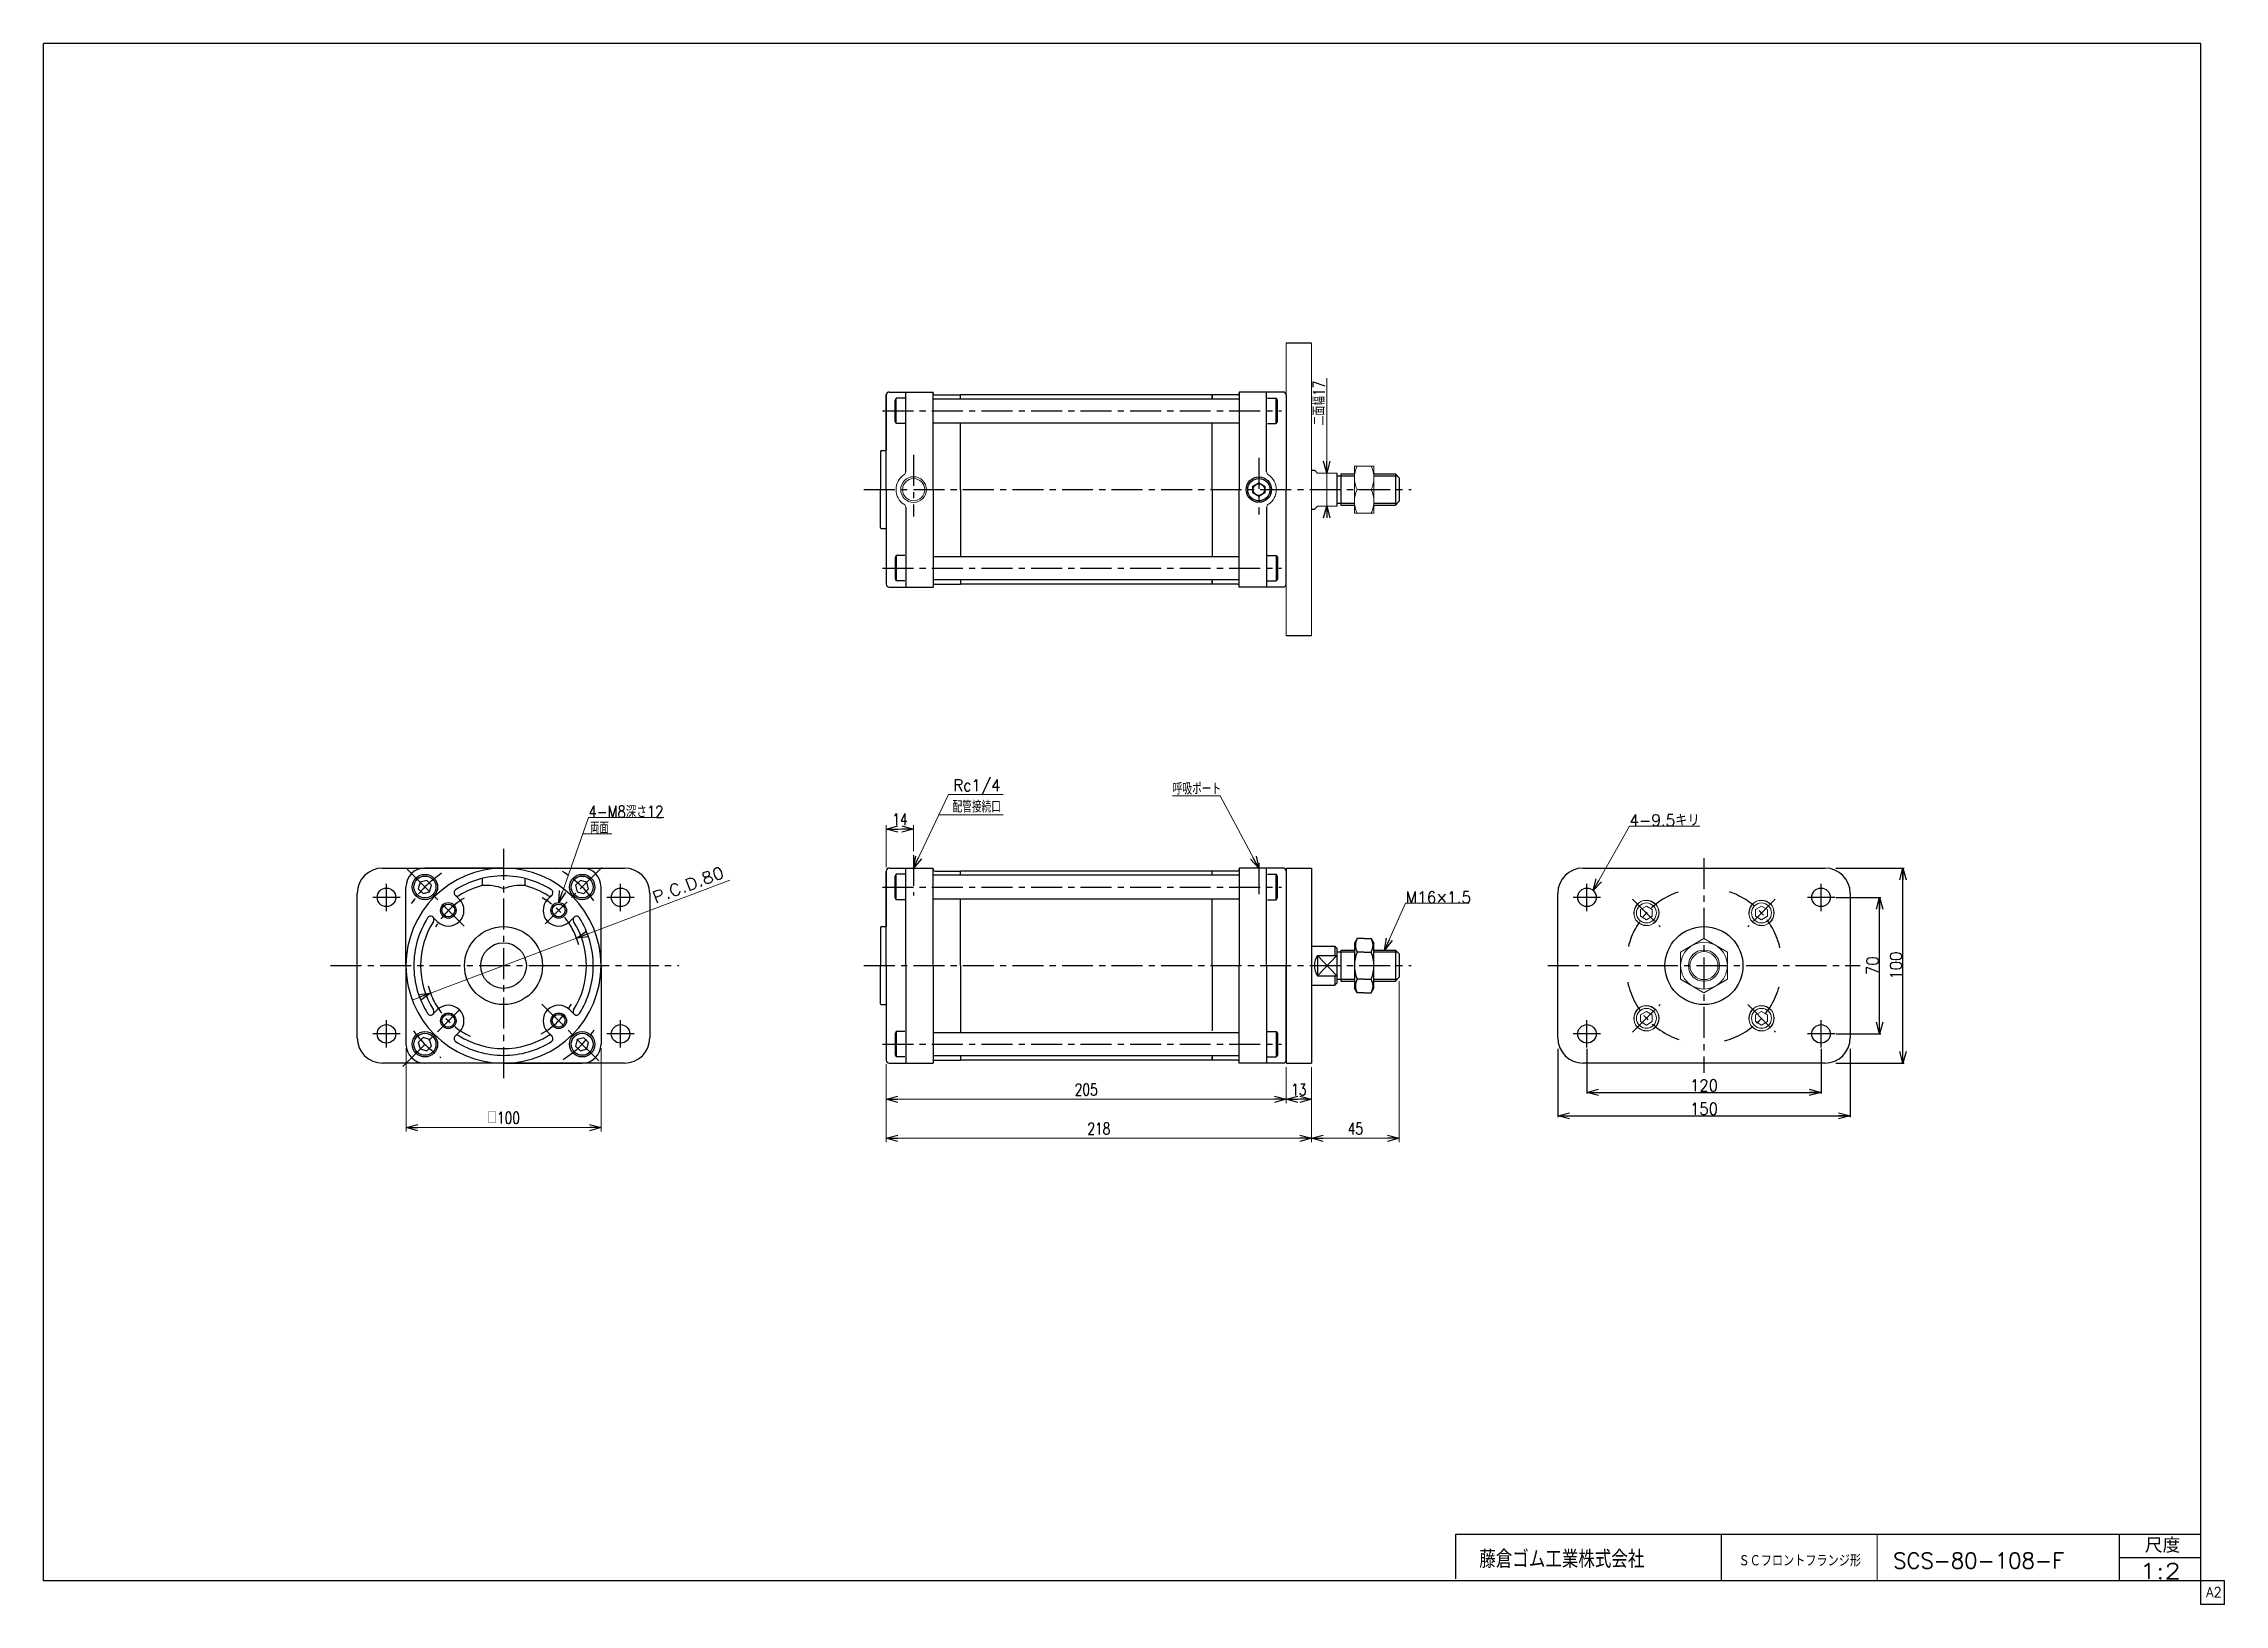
# Model space of a CAD drawing. Header units: millimetres. Extents: x -544 to 574, y -400 to 400.
import ezdxf
from ezdxf.enums import TextEntityAlignment as Align

# ---------------------------------------------------------------- set-up
doc = ezdxf.new("R2010")
doc.units = ezdxf.units.MM
doc.header["$LTSCALE"] = 0.5
doc.linetypes.add('CENTER', pattern=[50.8, 31.75, -6.35, 6.35, -6.35])
doc.linetypes.add('DASHED', pattern=[19.05, 12.7, -6.35])
for name, color, linetype in [('Layer0016', 7, 'Continuous'), ('Layer0192', 7, 'Continuous'), ('ZUWAKU', 7, 'Continuous')]:
    doc.layers.add(name, color=color, linetype=linetype)
doc.styles.add('FdaStyle0', font='txt.shx', dxfattribs={"width": 0.761905, "bigfont": 'bigfont'})
doc.dimstyles.new('DaDimRotatedStyle', dxfattribs={"dimtxt": 6, "dimasz": 6.000004, "dimexe": 2, "dimexo": 2, "dimgap": 2, "dimtad": 3, "dimdsep": 46, "dimtxsty": 'FdaStyle0', "dimblk1": 'OPEN30', "dimblk2": 'OPEN30', "dimsah": 1, "dimcen": 0.09, "dimclrd": 4, "dimclre": 4, "dimclrt": 4, "dimadec": 0, "dimazin": 2, "dimtfac": 1, "dimtdec": 4, "dimtmove": 0, "dimatfit": 0, "dimfxl": 1, "dimarcsym": 0})

msp = doc.modelspace()

# ---------------------------------------------------------------- texts
at = {"color": 4, "style": 'FdaStyle0'}
for s, width, p, p2 in [('配管接続口', 0.673913, (-78.046, 5.876), (-53.246, 5.876)), ('呼吸ポート', 0.673913, (34.864, 15.07), (59.664, 15.07)), ('120', 0.8, (300.008, -136.994), (314.408, -136.994)), ('150', 0.8, (300.008, -148.994), (314.408, -148.994))]:
    msp.add_text(s, height=6, dxfattribs=dict(at, width=width)).set_placement(p, p2, align=Align.FIT)
at = {"color": 4, "style": 'FdaStyle0', "width": 0.8}
for s, p, p2 in [('100', (408.608, -79.794), (408.608, -65.394)), ('70', (396.608, -77.394), (396.608, -67.794))]:
    msp.add_text(s, height=6, rotation=90, dxfattribs=at).set_placement(p, p2, align=Align.FIT)
at = {"layer": 'Layer0016', "color": 4, "style": 'FdaStyle0'}
for s, width, p, p2 in [('Rc1/4', 0.8, (-77.549, 16.862), (-53.549, 16.862)), ('4-M8深さ12', 0.761905, (-264.626, 3.301), (-226.226, 3.301)), ('両面', 0.666667, (-263.872, -4.97), (-254.272, -4.97))]:
    msp.add_text(s, height=6, dxfattribs=dict(at, width=width)).set_placement(p, p2, align=Align.FIT)
at = {"layer": 'Layer0016', "color": 4, "style": 'FdaStyle0', "width": 0.8}
msp.add_text('P.C.D.80', height=6, rotation=20.673938, dxfattribs=at).set_placement((-230.442, -40.774), (-194.515, -27.217), align=Align.FIT)
at = {"layer": 'ZUWAKU', "color": 4, "style": 'FdaStyle0'}
for s, height, width, p, p2 in [('尺度', 7.6, 0.749175, (533.23, -373.56), (551.39, -373.56)), ('藤倉ゴム工業株式会社', 9, 0.652778, (192.025, -381.315), (276.625, -381.315)), ('ＳＣフロントフランジ形', 6, 0.704036, (324.92, -380.575), (387.72, -380.575)), ('SCS-80-108-F', 8, 0.820561, (404.12, -381.575), (491.92, -381.575)), ('1:2', 8, 0.815385, (530.535, -386.985), (551.735, -386.985))]:
    msp.add_text(s, height=height, dxfattribs=dict(at, width=width)).set_placement(p, p2, align=Align.FIT)
at = {"layer": 'ZUWAKU', "color": 7, "style": 'FdaStyle0', "width": 0.8}
msp.add_text('A2', height=5, dxfattribs=at).set_placement((564.615, -396.25), (572.615, -396.25), align=Align.FIT)

# ---------------------------------------------------------------- blocks, each defined once
blk = doc.blocks.new('_OPEN30')
at = {"color": 0, "linetype": 'ByBlock', "lineweight": -2}
for p, q in [((-1, 0.267949), (0, 0)), ((0, 0), (-1, -0.267949)), ((0, 0), (-1, 0))]:
    blk.add_line(p, q, dxfattribs=at)
blk = doc.blocks.new('DC_GROUP_Φ80_1')
at = {"layer": 'Layer0016', "color": 4, "linetype": 'Continuous', "lineweight": 25}
for p, q in [((-268.8, -28.9), (-271.3, -31.4)), ((-271.3, -31.4), (-270.4, -34.7)), ((-265.5, -29.8), (-268.8, -28.9)), ((-267, -35.6), (-264.6, -33.2)), ((-264.6, -33.2), (-265.5, -29.8)), ((-270.4, -34.7), (-267, -35.6))]:
    blk.add_line(p, q, dxfattribs=at)
for radius in [6.5, 5.63]:
    blk.add_circle((-267.9, -32.3), radius, dxfattribs=at)
blk = doc.blocks.new('DC_GROUP_Φ80_2')
at = {"layer": 'Layer0016', "color": 4, "linetype": 'Continuous', "lineweight": 25}
for p, q in [((-349.4, -109.5), (-351.9, -112)), ((-346.1, -110.4), (-349.4, -109.5)), ((-345.2, -113.8), (-346.1, -110.4)), ((-351.9, -112), (-351, -115.3)), ((-351, -115.3), (-347.6, -116.2)), ((-347.6, -116.2), (-345.2, -113.8))]:
    blk.add_line(p, q, dxfattribs=at)
for radius in [6.5, 5.63]:
    blk.add_circle((-348.5, -112.9), radius, dxfattribs=at)
blk = doc.blocks.new('DC_GROUP_Φ80_3')
at = {"layer": 'Layer0016', "color": 4, "linetype": 'Continuous', "lineweight": 25}
for p, q in [((-270.4, -110.4), (-271.3, -113.8)), ((-267, -109.6), (-270.4, -110.4)), ((-264.6, -112), (-267, -109.6)), ((-271.3, -113.8), (-268.8, -116.2)), ((-268.8, -116.2), (-265.5, -115.3)), ((-265.5, -115.3), (-264.6, -112))]:
    blk.add_line(p, q, dxfattribs=at)
for radius in [6.5, 5.63]:
    blk.add_circle((-267.9, -112.9), radius, dxfattribs=at)
blk = doc.blocks.new('DC_GROUP_Φ80_4')
at = {"layer": 'Layer0016', "color": 4, "linetype": 'Continuous', "lineweight": 25}
for p, q in [((-351, -29.8), (-351.9, -33.2)), ((-351.9, -33.2), (-349.4, -35.6)), ((-347.6, -29), (-351, -29.8)), ((-345.2, -31.4), (-347.6, -29)), ((-346.1, -34.7), (-345.2, -31.4)), ((-349.4, -35.6), (-346.1, -34.7))]:
    blk.add_line(p, q, dxfattribs=at)
for radius in [6.5, 5.63]:
    blk.add_circle((-348.5, -32.3), radius, dxfattribs=at)
blk = doc.blocks.new('*D5')
at = {"layer": 'Layer0016', "color": 4, "linetype": 'Continuous', "lineweight": 13}
for p, q in [((-358.2, -114.9), (-358.2, -157.6)), ((-258.2, -114.9), (-258.2, -157.6)), ((-358.2, -155.6), (-258.2, -155.6))]:
    blk.add_line(p, q, dxfattribs=at)
at = {"layer": 'Layer0016', "color": 4, "xscale": 6.000005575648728, "yscale": 5.999978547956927}
for p, rotation in [((-358.2, -155.6), 180), ((-258.2, -155.6), 360)]:
    blk.add_blockref('_OPEN30', p, dxfattribs=dict(at, rotation=rotation))
at = {"layer": 'Layer0016', "color": 4, "insert": (-308.2, -153.6), "char_height": 6, "width": 31.5, "attachment_point": 8, "style": 'FdaStyle0'}
blk.add_mtext('\\T1.00;□100', dxfattribs=at)
blk = doc.blocks.new('DC_GROUP_Φ80_5')
at = {"layer": 'Layer0016', "color": 4, "linetype": 'Continuous', "lineweight": 25}
for p, q in [((129.4, -58.7), (128, -61.1)), ((128, -61.1), (128, -84.1)), ((133, -58.7), (129.4, -58.7)), ((133, -65.7), (129.4, -65.7)), ((129.4, -86.5), (128, -84.1)), ((133, -79.5), (129.4, -79.5)), ((133, -86.5), (129.4, -86.5))]:
    blk.add_line(p, q, dxfattribs=at)
for centre, radius, start, end in [((146.3, -72.6), 18.3, 157.7807, 202.2193), ((135.4, -62.2), 6.93, 150, 210), ((135.4, -83), 6.93, 150, 210)]:
    blk.add_arc(centre, radius, start, end, dxfattribs=at)
blk = doc.blocks.new('DC_GROUP_Φ80_6')
at = {"layer": 'Layer0016', "color": 4, "linetype": 'Continuous', "lineweight": 25}
for p, q in [((133, -58.7), (136.6, -58.7)), ((133, -65.7), (136.6, -65.7)), ((136.6, -58.7), (138, -61.1)), ((138, -84.1), (138, -61.1)), ((133, -79.5), (136.6, -79.5)), ((133, -86.5), (136.6, -86.5)), ((136.6, -86.5), (138, -84.1))]:
    blk.add_line(p, q, dxfattribs=at)
for centre, radius, start, end in [((130.6, -62.2), 6.93, 330, 30), ((119.7, -72.6), 18.3, 337.7807, 22.2193), ((130.6, -83), 6.93, 330, 30)]:
    blk.add_arc(centre, radius, start, end, dxfattribs=at)
blk = doc.blocks.new('DC_GROUP_Φ80_7')
at = {"layer": 'Layer0016', "color": 4, "linetype": 'Continuous', "lineweight": 13}
for p, q in [((143.5, -64.6), (154.2, -40.6)), ((154.2, -40.6), (186.9, -40.6))]:
    blk.add_line(p, q, dxfattribs=at)
at = {"layer": 'Layer0016', "color": 4, "xscale": 6.000005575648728, "yscale": 5.999978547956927, "rotation": 245.9509601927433}
blk.add_blockref('_OPEN30', (143.5, -64.6), dxfattribs=at)
at = {"layer": 'Layer0016', "color": 4, "style": 'FdaStyle0', "width": 0.777778}
blk.add_text('M16×1.5', height=6, dxfattribs=at).set_placement((154.2, -40.6), (187.8, -40.6), align=Align.FIT)
blk = doc.blocks.new('DC_GROUP_Φ80_9')
at = {"layer": 'Layer0016', "color": 4, "linetype": 'Continuous', "lineweight": 13}
for p, q in [((307.2, -58.7), (295.2, -65.7)), ((295.2, -65.7), (295.2, -79.5)), ((319.2, -65.7), (307.2, -58.7)), ((319.2, -79.5), (319.2, -65.7)), ((295.2, -79.5), (307.2, -86.5)), ((307.2, -86.5), (319.2, -79.5))]:
    blk.add_line(p, q, dxfattribs=at)
for radius in [12, 8, 7.19]:
    blk.add_circle((307.2, -72.6), radius, dxfattribs=at)
blk = doc.blocks.new('DC_GROUP_Φ80_8')
at = {"color": 4, "linetype": 'Continuous', "lineweight": 13}
for p, q in [((138, 183.4), (128, 183.4)), ((128, 183.4), (128, 159.4)), ((138, 159.4), (138, 183.4)), ((129.3, 171.4), (136.6, 171.4)), ((128, 159.4), (138, 159.4))]:
    blk.add_line(p, q, dxfattribs=at)
for centre, start, end in [((141.9, 177.4), 154.4102, 205.5898), ((124.1, 177.4), 334.4102, 25.5898), ((141.9, 165.4), 154.4102, 205.5898), ((124.1, 165.4), 334.4102, 25.5898)]:
    blk.add_arc(centre, 13.9, start, end, dxfattribs=at)
blk = doc.blocks.new('DA_IMAGEDIMGROUP_1')
at = {"color": 4, "linetype": 'Continuous', "lineweight": 13}
for p, q in [((113.8, 228.5), (113.8, 179.9)), ((113.8, 162.9), (113.8, 179.9)), ((113.8, 157.9), (113.8, 162.9))]:
    blk.add_line(p, q, dxfattribs=at)
at = {"color": 4, "xscale": 6.000005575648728, "yscale": 5.999978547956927}
for p, rotation in [((113.8, 179.9), 270), ((113.8, 162.9), 90)]:
    blk.add_blockref('_OPEN30', p, dxfattribs=dict(at, rotation=rotation))
at = {"color": 4, "insert": (112.8, 204.3), "char_height": 6, "width": 37.5, "attachment_point": 7, "rotation": 90, "style": 'FdaStyle0'}
blk.add_mtext('\\T1.00;二面幅17', dxfattribs=at)
blk = doc.blocks.new('*D12')
at = {"layer": 'Layer0192', "color": 4, "linetype": 'Continuous', "lineweight": 13}
for p, q in [((-112, -22.1), (-112, -0.6)), ((-112, -2.6), (-98, -2.6)), ((-98, -13.9), (-98, -0.6))]:
    blk.add_line(p, q, dxfattribs=at)
at = {"layer": 'Layer0192', "color": 4, "xscale": 6.000005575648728, "yscale": 5.999978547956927}
for p, rotation in [((-112, -2.6), 180), ((-98, -2.6), 360)]:
    blk.add_blockref('_OPEN30', p, dxfattribs=dict(at, rotation=rotation))
at = {"layer": 'Layer0192', "color": 4, "insert": (-105, -0.6), "char_height": 6, "width": 22.5, "attachment_point": 8, "style": 'FdaStyle0'}
blk.add_mtext('\\T1.00;14', dxfattribs=at)
blk = doc.blocks.new('*D13')
at = {"layer": 'Layer0192', "color": 4, "linetype": 'Continuous', "lineweight": 13}
for p, q in [((-112, -123.1), (-112, -143.1)), ((93, -124.6), (93, -143.1)), ((-112, -141.1), (93, -141.1))]:
    blk.add_line(p, q, dxfattribs=at)
at = {"layer": 'Layer0192', "color": 4, "xscale": 6.000005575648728, "yscale": 5.999978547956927}
for p, rotation in [((-112, -141.1), 180), ((93, -141.1), 360)]:
    blk.add_blockref('_OPEN30', p, dxfattribs=dict(at, rotation=rotation))
at = {"layer": 'Layer0192', "color": 4, "insert": (-9.5, -139.1), "char_height": 6, "width": 30, "attachment_point": 8, "style": 'FdaStyle0'}
blk.add_mtext('\\T1.00;205', dxfattribs=at)
blk = doc.blocks.new('*D14')
at = {"layer": 'Layer0192', "color": 4, "linetype": 'Continuous', "lineweight": 13}
for p, q in [((93, -124.6), (93, -143.1)), ((106, -124.6), (106, -143.1)), ((93, -141.1), (106, -141.1))]:
    blk.add_line(p, q, dxfattribs=at)
at = {"layer": 'Layer0192', "color": 4, "xscale": 6.000005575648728, "yscale": 5.999978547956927}
for p, rotation in [((93, -141.1), 180), ((106, -141.1), 360)]:
    blk.add_blockref('_OPEN30', p, dxfattribs=dict(at, rotation=rotation))
at = {"layer": 'Layer0192', "color": 4, "insert": (99.5, -139.1), "char_height": 6, "width": 22.5, "attachment_point": 8, "style": 'FdaStyle0'}
blk.add_mtext('\\T1.00;13', dxfattribs=at)
blk = doc.blocks.new('*D15')
at = {"layer": 'Layer0192', "color": 4, "linetype": 'Continuous', "lineweight": 13}
for p, q in [((-112, -123.1), (-112, -163.1)), ((106, -124.6), (106, -163.1)), ((-112, -161.1), (106, -161.1))]:
    blk.add_line(p, q, dxfattribs=at)
at = {"layer": 'Layer0192', "color": 4, "xscale": 6.000005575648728, "yscale": 5.999978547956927}
for p, rotation in [((-112, -161.1), 180), ((106, -161.1), 360)]:
    blk.add_blockref('_OPEN30', p, dxfattribs=dict(at, rotation=rotation))
at = {"layer": 'Layer0192', "color": 4, "insert": (-3, -159.1), "char_height": 6, "width": 30, "attachment_point": 8, "style": 'FdaStyle0'}
blk.add_mtext('\\T1.00;218', dxfattribs=at)
blk = doc.blocks.new('*D16')
at = {"layer": 'Layer0192', "color": 4, "linetype": 'Continuous', "lineweight": 13}
for p, q in [((151, -80.6), (151, -163.1)), ((106, -124.6), (106, -163.1)), ((106, -161.1), (151, -161.1))]:
    blk.add_line(p, q, dxfattribs=at)
at = {"layer": 'Layer0192', "color": 4, "xscale": 6.000005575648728, "yscale": 5.999978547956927}
for p, rotation in [((106, -161.1), 180), ((151, -161.1), 360)]:
    blk.add_blockref('_OPEN30', p, dxfattribs=dict(at, rotation=rotation))
at = {"layer": 'Layer0192', "color": 4, "insert": (128.5, -159.1), "char_height": 6, "width": 22.5, "attachment_point": 8, "style": 'FdaStyle0'}
blk.add_mtext('\\T1.00;45', dxfattribs=at)
blk = doc.blocks.new('DC_GROUP_Φ80_10')
at = {"layer": 'Layer0192', "color": 4, "linetype": 'Continuous', "lineweight": 13}
for p, q in [((250.4, -34.1), (269, -1.1)), ((269, -1.1), (305, -1.1))]:
    blk.add_line(p, q, dxfattribs=at)
at = {"layer": 'Layer0192', "color": 4, "xscale": 6.000005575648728, "yscale": 5.999978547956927, "rotation": 240.508855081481}
blk.add_blockref('_OPEN30', (250.4, -34.1), dxfattribs=at)
at = {"layer": 'Layer0192', "color": 4, "style": 'FdaStyle0', "width": 0.775862}
blk.add_text('4-9.5キリ', height=6, dxfattribs=at).set_placement((269, -1.1), (305, -1.1), align=Align.FIT)
blk = doc.blocks.new('DC_GROUP_Φ80_11')
at = {"layer": 'Layer0192', "color": 4, "linetype": 'Continuous', "lineweight": 13}
for p, q in [((277.7, -42.1), (274.7, -43.9)), ((274.7, -43.9), (274.7, -47.3)), ((280.7, -43.9), (277.7, -42.1)), ((280.7, -47.3), (280.7, -43.9)), ((274.7, -47.3), (277.7, -49.1)), ((277.7, -49.1), (280.7, -47.3))]:
    blk.add_line(p, q, dxfattribs=at)
for radius in [6.5, 5.11]:
    blk.add_circle((277.7, -45.6), radius, dxfattribs=at)
at = {"layer": 'Layer0192', "color": 4, "linetype": 'DASHED', "lineweight": 13}
blk.add_circle((277.7, -45.6), 6.35, dxfattribs=at)
blk = doc.blocks.new('DC_GROUP_Φ80_12')
at = {"layer": 'Layer0192', "color": 4, "linetype": 'Continuous', "lineweight": 13}
for p, q in [((336.7, -42.1), (333.7, -43.9)), ((333.7, -43.9), (333.7, -47.3)), ((339.7, -43.9), (336.7, -42.1)), ((339.7, -47.3), (339.7, -43.9)), ((333.7, -47.3), (336.7, -49.1)), ((336.7, -49.1), (339.7, -47.3))]:
    blk.add_line(p, q, dxfattribs=at)
for radius in [6.5, 5.11]:
    blk.add_circle((336.7, -45.6), radius, dxfattribs=at)
at = {"layer": 'Layer0192', "color": 4, "linetype": 'DASHED', "lineweight": 13}
blk.add_circle((336.7, -45.6), 6.35, dxfattribs=at)
blk = doc.blocks.new('DC_GROUP_Φ80_13')
at = {"layer": 'Layer0192', "color": 4, "linetype": 'Continuous', "lineweight": 13}
for p, q in [((336.7, -96.1), (333.7, -97.9)), ((333.7, -97.9), (333.7, -101.3)), ((339.7, -97.9), (336.7, -96.1)), ((339.7, -101.3), (339.7, -97.9)), ((333.7, -101.3), (336.7, -103.1)), ((336.7, -103.1), (339.7, -101.3))]:
    blk.add_line(p, q, dxfattribs=at)
for radius in [6.5, 5.11]:
    blk.add_circle((336.7, -99.6), radius, dxfattribs=at)
at = {"layer": 'Layer0192', "color": 4, "linetype": 'DASHED', "lineweight": 13}
blk.add_circle((336.7, -99.6), 6.35, dxfattribs=at)
blk = doc.blocks.new('DC_GROUP_Φ80_14')
at = {"layer": 'Layer0192', "color": 4, "linetype": 'Continuous', "lineweight": 13}
for p, q in [((277.7, -96.1), (274.7, -97.9)), ((274.7, -97.9), (274.7, -101.3)), ((280.7, -97.9), (277.7, -96.1)), ((280.7, -101.3), (280.7, -97.9)), ((274.7, -101.3), (277.7, -103.1)), ((277.7, -103.1), (280.7, -101.3))]:
    blk.add_line(p, q, dxfattribs=at)
for radius in [6.5, 5.11]:
    blk.add_circle((277.7, -99.6), radius, dxfattribs=at)
at = {"layer": 'Layer0192', "color": 4, "linetype": 'DASHED', "lineweight": 13}
blk.add_circle((277.7, -99.6), 6.35, dxfattribs=at)

# ---------------------------------------------------------------- dimensions: what is measured, and where the dimension line sits
at = {"layer": 'Layer0016', "linetype": 'Continuous', "lineweight": 13}
dim = msp.add_linear_dim(base=(-258.224, -155.618), p1=(-358.224, -112.894), p2=(-258.224, -112.894), text='□<>', dimstyle='DaDimRotatedStyle', override={"dimtxt": 6, "dimasz": 6.000004, "dimexe": 2, "dimexo": 2, "dimgap": 2, "dimtad": 3, "dimtih": 0, "dimtoh": 0, "dimdec": 2, "dimzin": 8, "dimtxsty": 'FdaStyle0', "dimblk1": 'OPEN30', "dimblk2": 'OPEN30', "dimsah": 1, "dimclrd": 4, "dimclre": 4, "dimclrt": 4, "dimazin": 2, "dimtofl": 1, "dimatfit": 0, "dimtolj": 0, "dimtzin": 8}, dxfattribs=at)
dim.commit()
dim.dimension.update_dxf_attribs({"geometry": '*D5', "text_midpoint": (-308.224, -155.618)})
at = {"layer": 'Layer0192', "linetype": 'Continuous', "lineweight": 13}
for base, p1, p2, picture, middle in [((-98.008, -2.594), (-112.008, -24.094), (-98.008, -15.892), '*D12', (-105.008, -2.594)), ((150.992, -161.094), (105.992, -122.594), (150.992, -78.594), '*D16', (128.492, -161.094)), ((92.992, -141.094), (-112.008, -121.094), (92.992, -122.594), '*D13', (-9.508, -141.094)), ((105.992, -161.094), (-112.008, -121.094), (105.992, -122.594), '*D15', (-3.008, -161.094)), ((105.992, -141.094), (92.992, -122.594), (105.992, -122.594), '*D14', (99.492, -141.094))]:
    dim = msp.add_linear_dim(base=base, p1=p1, p2=p2, dimstyle='DaDimRotatedStyle', override={"dimtxt": 6, "dimasz": 6.000004, "dimexe": 2, "dimexo": 2, "dimgap": 2, "dimtad": 3, "dimtih": 0, "dimtoh": 0, "dimdec": 2, "dimzin": 8, "dimtxsty": 'FdaStyle0', "dimblk1": 'OPEN30', "dimblk2": 'OPEN30', "dimsah": 1, "dimclrd": 4, "dimclre": 4, "dimclrt": 4, "dimazin": 2, "dimtofl": 1, "dimatfit": 0, "dimtolj": 0, "dimtzin": 8}, dxfattribs=at)
    dim.commit()
    dim.dimension.update_dxf_attribs({"geometry": picture, "text_midpoint": middle})

# ---------------------------------------------------------------- linework, layer by layer
at = {"color": 4, "linetype": 'Continuous', "lineweight": 13}
for p, q in [((92.992, 246.403), (92.992, 96.403)), ((105.992, 246.403), (105.992, 96.403)), ((107.49, 181.403), (108.992, 179.903)), ((108.992, 179.903), (118.992, 179.903)), ((127.992, 179.403), (127.992, 163.403)), ((107.49, 161.403), (108.992, 162.903)), ((108.992, 162.903), (118.992, 162.903)), ((-98.008, -22.594), (-80.127, 15.063)), ((-80.127, 15.063), (-52.073, 15.063)), ((59.202, 14.463), (34.766, 14.463)), ((78.992, -22.594), (59.202, 14.463))]:
    msp.add_line(p, q, dxfattribs=at)
at = {"color": 4, "linetype": 'Continuous', "lineweight": 25}
for p, q in [((105.992, 246.403), (92.992, 246.403)), ((105.992, 96.403), (92.992, 96.403)), ((-370.224, -22.594), (-246.224, -22.594)), ((92.992, -22.594), (92.992, -122.594)), ((92.992, -22.594), (105.992, -22.594)), ((105.992, -22.594), (105.992, -122.594)), ((245.208, -22.594), (369.208, -22.594)), ((374.808, -22.594), (409.808, -22.594)), ((409.208, -122.594), (409.208, -22.594)), ((-383.224, -109.594), (-383.224, -35.594)), ((-233.224, -35.594), (-233.224, -109.594)), ((232.208, -109.594), (232.208, -35.594)), ((374.808, -37.594), (397.808, -37.594)), ((382.208, -35.594), (382.208, -109.594)), ((397.208, -107.594), (397.208, -37.594)), ((374.808, -107.594), (397.808, -107.594)), ((-246.224, -122.594), (-370.224, -122.594)), ((92.992, -122.594), (105.992, -122.594)), ((232.208, -115.194), (232.208, -150.194)), ((369.208, -122.594), (245.208, -122.594)), ((247.208, -115.194), (247.208, -138.194)), ((367.208, -115.194), (367.208, -138.194)), ((374.808, -122.594), (409.808, -122.594)), ((382.208, -115.194), (382.208, -150.194)), ((247.208, -137.594), (367.208, -137.594)), ((232.208, -149.594), (382.208, -149.594))]:
    msp.add_line(p, q, dxfattribs=at)
at = {"color": 4, "linetype": 'CENTER', "lineweight": 25}
for p, q in [((307.208, -17.594), (307.208, -127.594)), ((-368.224, -44.594), (-368.224, -30.594)), ((-248.224, -44.594), (-248.224, -30.594)), ((247.208, -44.594), (247.208, -30.594)), ((367.208, -44.594), (367.208, -30.594)), ((-361.224, -37.594), (-375.224, -37.594)), ((-241.224, -37.594), (-255.224, -37.594)), ((254.208, -37.594), (240.208, -37.594)), ((270.63, -38.517), (284.772, -52.659)), ((343.786, -38.517), (329.644, -52.659)), ((374.208, -37.594), (360.208, -37.594)), ((227.208, -72.594), (387.208, -72.594)), ((-368.224, -114.594), (-368.224, -100.594)), ((-248.224, -114.594), (-248.224, -100.594)), ((247.208, -114.594), (247.208, -100.594)), ((270.63, -106.672), (284.772, -92.53)), ((329.644, -92.53), (343.786, -106.672)), ((367.208, -114.594), (367.208, -100.594)), ((-361.224, -107.594), (-375.224, -107.594)), ((-241.224, -107.594), (-255.224, -107.594)), ((254.208, -107.594), (240.208, -107.594)), ((374.208, -107.594), (360.208, -107.594))]:
    msp.add_line(p, q, dxfattribs=at)
at = {"color": 4, "linetype": 'Continuous', "lineweight": 13}
for radius in [6.597, 5.697]:
    msp.add_circle((-98.008, 171.403), radius, dxfattribs=at)
at = {"color": 4, "linetype": 'Continuous', "lineweight": 25}
for centre, radius in [((-368.224, -37.594), 4.75), ((-248.224, -37.594), 4.75), ((247.208, -37.594), 4.75), ((367.208, -37.594), 4.75), ((307.208, -72.594), 20), ((-368.224, -107.594), 4.75), ((-248.224, -107.594), 4.75), ((247.208, -107.594), 4.75), ((367.208, -107.594), 4.75)]:
    msp.add_circle(centre, radius, dxfattribs=at)
at = {"color": 4, "linetype": 'Continuous', "lineweight": 13}
for centre, radius, start, end in [((-98.008, 171.403), 9, 123.055731, 236.944269), ((-104.008, 180.622), 2, 303.055731, 0), ((84.992, 180.622), 2, 180, 236.944269), ((78.992, 171.403), 9, 303.055731, 56.944269), ((-104.008, 162.183), 2, 0, 56.944269), ((84.992, 162.183), 2, 123.055731, 180)]:
    msp.add_arc(centre, radius, start, end, dxfattribs=at)
at = {"color": 4, "linetype": 'Continuous', "lineweight": 25}
for centre, start, end in [((-370.224, -35.594), 90, 180), ((-246.224, -35.594), 0, 90), ((245.208, -35.594), 90, 180), ((369.208, -35.594), 0, 90), ((-370.224, -109.594), 180, 270), ((-246.224, -109.594), 270, 0), ((245.208, -109.594), 180, 270), ((369.208, -109.594), 270, 0)]:
    msp.add_arc(centre, 13, start, end, dxfattribs=at)
at = {"color": 4, "linetype": 'CENTER', "lineweight": 25}
for start, end in [(109.374369, 165.784149), (13.103516, 70.954076), (192.125525, 255.837719), (285.122901, 344.769632)]:
    msp.add_arc((307.208, -72.594), 40, start, end, dxfattribs=at)
at = {"layer": 'Layer0016', "color": 4, "linetype": 'Continuous', "lineweight": 25}
for p, q in [((-112.008, 219.903), (-112.008, 191.403)), ((-112.008, 171.403), (-112.008, 219.903)), ((-110.508, 221.403), (-88.008, 221.403)), ((-110.508, 221.403), (-88.008, 221.403)), ((-107.508, 217.164), (-106.908, 218.203)), ((-107.508, 206.242), (-107.508, 217.164)), ((-102.506, 218.203), (-106.908, 218.203)), ((-106.908, 205.203), (-106.908, 218.203)), ((-102.008, 180.622), (-102.008, 221.403)), ((-88.008, 171.403), (-88.008, 221.403)), ((68.992, 217.703), (-88.008, 217.703)), ((-87.008, 219.903), (-74.008, 219.903)), ((-74.008, 217.703), (-74.008, 219.903)), ((67.992, 219.903), (-74.008, 219.903)), ((54.992, 219.903), (54.992, 217.703)), ((67.992, 219.903), (54.992, 219.903)), ((54.992, 218.414), (54.992, 219.903)), ((91.492, 221.403), (68.992, 221.403)), ((91.492, 221.403), (68.992, 221.403)), ((68.992, 221.403), (68.992, 171.403)), ((82.992, 180.622), (82.992, 221.403)), ((83.453, 218.203), (87.892, 218.203)), ((87.892, 205.203), (87.892, 218.203)), ((88.492, 217.164), (87.892, 218.203)), ((88.492, 206.242), (88.492, 217.164)), ((92.992, 219.903), (92.992, 171.403)), ((-106.908, 205.203), (-107.508, 206.242)), ((-102.506, 205.203), (-106.908, 205.203)), ((-88.008, 205.703), (68.992, 205.703)), ((-74.008, 171.403), (-74.008, 205.703)), ((54.992, 171.403), (54.992, 205.703)), ((54.992, 171.403), (54.992, 204.876)), ((83.453, 205.203), (87.892, 205.203)), ((87.892, 205.203), (88.492, 206.242)), ((-115.008, 190.903), (-115.008, 171.403)), ((-115.008, 190.903), (-115.008, 171.403)), ((-114.508, 191.403), (-112.008, 191.403)), ((-114.508, 191.403), (-112.008, 191.403)), ((105.992, 181.403), (107.49, 181.403)), ((118.992, 179.903), (118.992, 162.903)), ((120.992, 179.403), (127.992, 179.403)), ((120.992, 179.403), (120.992, 163.403)), ((137.992, 179.403), (148.992, 179.403)), ((150.992, 177.403), (148.992, 179.403)), ((148.992, 179.403), (148.992, 163.403)), ((-115.008, 151.903), (-115.008, 171.403)), ((-112.008, 171.403), (-112.008, 122.903)), ((-88.008, 171.403), (-88.008, 121.403)), ((-74.008, 171.403), (-74.008, 137.103)), ((54.992, 171.403), (54.992, 137.103)), ((54.992, 171.403), (54.992, 140.544)), ((68.992, 121.403), (68.992, 171.403)), ((75.992, 173.135), (78.992, 174.867)), ((75.992, 169.671), (75.992, 173.135)), ((78.992, 167.939), (75.992, 169.671)), ((78.992, 174.867), (81.992, 173.135)), ((81.992, 169.671), (78.992, 167.939)), ((81.992, 173.135), (81.992, 169.671)), ((92.992, 122.903), (92.992, 171.403)), ((118.992, 178.403), (120.992, 178.403)), ((120.992, 178.403), (127.992, 178.403)), ((137.992, 178.403), (149.992, 178.403)), ((150.992, 177.403), (150.992, 165.403)), ((-102.008, 162.183), (-102.008, 121.403)), ((82.992, 162.183), (82.992, 121.403)), ((105.992, 161.403), (107.49, 161.403)), ((118.992, 164.403), (120.992, 164.403)), ((120.992, 164.403), (127.992, 164.403)), ((120.992, 163.403), (127.992, 163.403)), ((137.992, 164.403), (149.992, 164.403)), ((137.992, 163.403), (148.992, 163.403)), ((150.992, 165.403), (148.992, 163.403)), ((-114.508, 151.403), (-112.008, 151.403)), ((-106.908, 137.603), (-107.508, 136.564)), ((-107.508, 136.564), (-107.508, 125.642)), ((-102.506, 137.603), (-106.908, 137.603)), ((-106.908, 137.603), (-106.908, 124.603)), ((-88.008, 137.103), (68.992, 137.103)), ((83.453, 137.603), (87.892, 137.603)), ((87.892, 137.603), (87.892, 124.603)), ((87.892, 137.603), (88.492, 136.564)), ((88.492, 136.564), (88.492, 125.642)), ((-107.508, 125.642), (-106.908, 124.603)), ((-102.506, 124.603), (-106.908, 124.603)), ((68.992, 125.103), (-88.008, 125.103)), ((-74.008, 125.103), (-74.008, 122.903)), ((54.992, 122.903), (54.992, 125.103)), ((54.992, 124.392), (54.992, 122.903)), ((83.453, 124.603), (87.892, 124.603)), ((88.492, 125.642), (87.892, 124.603)), ((-110.508, 121.403), (-88.008, 121.403)), ((-87.008, 122.903), (-74.008, 122.903)), ((67.992, 122.903), (-74.008, 122.903)), ((67.992, 122.903), (54.992, 122.903)), ((91.492, 121.403), (68.992, 121.403)), ((-358.224, -72.594), (-358.224, -32.294)), ((-308.224, -22.594), (-348.524, -22.594)), ((-319.224, -27.929), (-319.224, -31.543)), ((-308.224, -22.594), (-267.924, -22.594)), ((-297.224, -27.929), (-297.224, -31.543)), ((-258.224, -72.594), (-258.224, -32.294)), ((-112.008, -24.094), (-112.008, -52.594)), ((-112.008, -72.594), (-112.008, -24.094)), ((-110.508, -22.594), (-88.008, -22.594)), ((-110.508, -22.594), (-88.008, -22.594)), ((-107.508, -26.834), (-106.908, -25.794)), ((-107.508, -37.755), (-107.508, -26.834)), ((-102.506, -25.794), (-106.908, -25.794)), ((-106.908, -38.794), (-106.908, -25.794)), ((-102.008, -72.594), (-102.008, -22.594)), ((-88.008, -72.594), (-88.008, -22.594)), ((68.992, -26.294), (-88.008, -26.294)), ((-87.008, -24.094), (-74.008, -24.094)), ((-74.008, -26.294), (-74.008, -24.094)), ((67.992, -24.094), (-74.008, -24.094)), ((67.992, -24.094), (54.992, -24.094)), ((54.992, -25.583), (54.992, -24.094)), ((54.992, -26.294), (54.992, -25.619)), ((91.492, -22.594), (68.992, -22.594)), ((91.492, -22.594), (68.992, -22.594)), ((68.992, -22.594), (68.992, -72.594)), ((82.992, -72.594), (82.992, -22.594)), ((83.453, -25.794), (87.892, -25.794)), ((87.892, -38.794), (87.892, -25.794)), ((88.492, -26.834), (87.892, -25.794)), ((88.492, -37.755), (88.492, -26.834)), ((92.992, -24.094), (92.992, -72.594)), ((-330.851, -38.653), (-333.087, -36.417)), ((-285.596, -38.653), (-283.36, -36.417)), ((-106.908, -38.794), (-107.508, -37.755)), ((-102.506, -38.794), (-106.908, -38.794)), ((-88.008, -38.294), (68.992, -38.294)), ((-74.008, -72.594), (-74.008, -38.294)), ((54.992, -72.594), (54.992, -38.294)), ((54.992, -72.594), (54.992, -41.736)), ((83.453, -38.794), (87.892, -38.794)), ((87.892, -38.794), (88.492, -37.755)), ((-342.165, -49.967), (-344.401, -47.731)), ((-274.282, -49.967), (-272.046, -47.731)), ((-115.008, -53.094), (-115.008, -72.594)), ((-115.008, -53.094), (-115.008, -72.594)), ((-114.508, -52.594), (-112.008, -52.594)), ((-114.508, -52.594), (-112.008, -52.594)), ((105.992, -62.594), (117.992, -62.594)), ((117.992, -62.594), (118.992, -63.594)), ((117.992, -62.594), (117.992, -67.324)), ((118.992, -63.594), (118.992, -81.594)), ((118.992, -65.594), (120.992, -65.594)), ((120.992, -64.594), (127.992, -64.594)), ((120.992, -64.594), (120.992, -80.594)), ((120.992, -65.594), (127.992, -65.594)), ((137.992, -64.594), (148.992, -64.594)), ((137.992, -65.594), (149.992, -65.594)), ((150.992, -66.594), (148.992, -64.594)), ((148.992, -64.594), (148.992, -80.594)), ((150.992, -66.594), (150.992, -78.594)), ((-358.224, -72.594), (-358.224, -112.894)), ((-258.224, -72.594), (-258.224, -112.894)), ((-115.008, -92.094), (-115.008, -72.594)), ((-112.008, -72.594), (-112.008, -121.094)), ((-102.008, -72.594), (-102.008, -122.594)), ((-88.008, -72.594), (-88.008, -122.594)), ((-74.008, -72.594), (-74.008, -106.894)), ((54.992, -72.594), (54.992, -106.067)), ((54.992, -72.594), (54.992, -103.453)), ((68.992, -122.594), (68.992, -72.594)), ((82.992, -72.594), (82.992, -122.594)), ((92.992, -121.094), (92.992, -72.594)), ((108.992, -67.324), (108.992, -77.864)), ((108.992, -67.324), (118.992, -67.324)), ((108.992, -67.324), (118.992, -77.864)), ((118.992, -67.324), (108.992, -77.864)), ((108.992, -77.864), (118.992, -77.864)), ((117.992, -77.864), (117.992, -82.594)), ((105.992, -82.594), (117.992, -82.594)), ((117.992, -82.594), (118.992, -81.594)), ((118.992, -79.594), (120.992, -79.594)), ((120.992, -79.594), (127.992, -79.594)), ((120.992, -80.594), (127.992, -80.594)), ((137.992, -79.594), (149.992, -79.594)), ((137.992, -80.594), (148.992, -80.594)), ((150.992, -78.594), (148.992, -80.594)), ((-342.165, -95.222), (-344.401, -97.458)), ((-274.282, -95.222), (-272.046, -97.458)), ((-114.508, -92.594), (-112.008, -92.594)), ((-330.851, -106.536), (-333.087, -108.772)), ((-285.596, -106.536), (-283.36, -108.772)), ((-106.908, -106.394), (-107.508, -107.434)), ((-107.508, -107.434), (-107.508, -118.355)), ((-102.506, -106.394), (-106.908, -106.394)), ((-106.908, -106.394), (-106.908, -119.394)), ((-88.008, -106.894), (68.992, -106.894)), ((83.453, -106.394), (87.892, -106.394)), ((87.892, -106.394), (87.892, -119.394)), ((87.892, -106.394), (88.492, -107.434)), ((88.492, -107.434), (88.492, -118.355)), ((-308.224, -122.594), (-348.524, -122.594)), ((-308.224, -122.594), (-267.924, -122.594)), ((-110.508, -122.594), (-88.008, -122.594)), ((-107.508, -118.355), (-106.908, -119.394)), ((-102.506, -119.394), (-106.908, -119.394)), ((68.992, -118.894), (-88.008, -118.894)), ((-87.008, -121.094), (-74.008, -121.094)), ((-74.008, -118.894), (-74.008, -121.094)), ((67.992, -121.094), (-74.008, -121.094)), ((54.992, -118.894), (54.992, -121.094)), ((54.992, -121.094), (54.992, -119.57)), ((67.992, -121.094), (54.992, -121.094)), ((91.492, -122.594), (68.992, -122.594)), ((83.453, -119.394), (87.892, -119.394)), ((88.492, -118.355), (87.892, -119.394))]:
    msp.add_line(p, q, dxfattribs=at)
at = {"layer": 'Layer0016', "color": 4, "linetype": 'CENTER', "lineweight": 25}
for p, q in [((-113.973, 211.703), (90.606, 211.703)), ((-98.008, 189.187), (-98.008, 157.554)), ((78.992, 187.625), (78.992, 158.596)), ((-123.498, 171.403), (157.044, 171.403)), ((-113.973, 131.103), (90.606, 131.103)), ((-308.224, -12.805), (-308.224, -131.135)), ((-286.834, -51.205), (-257.884, -22.255)), ((-98.008, -15.892), (-98.008, -36.7)), ((78.992, -20.121), (78.992, -36.7)), ((-357.613, -23.205), (-328.164, -52.654)), ((-113.973, -32.294), (90.606, -32.294)), ((-396.902, -72.594), (-218.423, -72.594)), ((-123.498, -72.594), (157.044, -72.594)), ((-330.851, -95.222), (-359.927, -124.297)), ((-288.544, -92.274), (-258.269, -122.549)), ((-113.973, -112.894), (90.606, -112.894))]:
    msp.add_line(p, q, dxfattribs=at)
at = {"layer": 'Layer0016', "color": 4, "linetype": 'Continuous', "lineweight": 13}
for p, q in [((-279.939, -40.31), (-264.626, 3.301)), ((-264.626, 3.301), (-226.017, 3.301)), ((-52.073, 4.68), (-85.057, 4.68)), ((-267.53, -4.97), (-252.756, -4.97)), ((-192.18, -28.805), (-270.799, -58.472)), ((-345.648, -86.716), (-270.799, -58.472)), ((-355.004, -90.247), (-345.648, -86.716))]:
    msp.add_line(p, q, dxfattribs=at)
at = {"layer": 'Layer0016', "color": 4, "linetype": 'Continuous', "lineweight": 25}
for centre, radius in [((78.992, 171.403), 6.5), ((78.992, 171.403), 5.7), ((78.992, 171.403), 3), ((-336.508, -44.31), 4), ((-336.508, -44.31), 3.3), ((-279.939, -44.31), 4), ((-279.939, -44.31), 3.3), ((-308.224, -72.594), 20), ((-308.224, -72.594), 11.7), ((-336.508, -100.879), 4), ((-336.508, -100.879), 3.3), ((-279.939, -100.879), 4), ((-279.939, -100.879), 3.3)]:
    msp.add_circle(centre, radius, dxfattribs=at)
for centre, radius, start, end in [((-110.508, 219.903), 1.5, 90, 180), ((-110.508, 219.903), 1.5, 90, 180), ((-87.008, 220.903), 1, 180, 270), ((67.992, 220.903), 1, 270, 0), ((91.492, 219.903), 1.5, 360, 90), ((-114.508, 190.903), 0.5, 90, 180), ((-114.508, 190.903), 0.5, 90, 180), ((-114.508, 151.903), 0.5, 180, 270), ((-110.508, 122.903), 1.5, 180, 270), ((-87.008, 121.903), 1, 90, 180), ((67.992, 121.903), 1, 360, 90), ((91.492, 122.903), 1.5, 270, 0), ((-348.524, -32.294), 9.7, 90, 180), ((-308.224, -72.594), 50, 90, 180), ((-308.224, -72.594), 46, 90, 122.271056), ((-308.224, -72.594), 42.5, 105.000266, 122.271056), ((-317.339, -56.472), 25, 68.949298, 94.322715), ((-308.224, -72.594), 50, 0, 90), ((-308.224, -72.594), 46, 57.728944, 90), ((-299.108, -56.472), 25, 85.677285, 111.050702), ((-308.224, -72.594), 42.5, 57.728944, 74.999734), ((-267.924, -32.294), 9.7, 0, 90), ((-110.508, -24.094), 1.5, 90, 180), ((-110.508, -24.094), 1.5, 90, 180), ((-87.008, -23.094), 1, 180, 270), ((67.992, -23.094), 1, 270, 0), ((91.492, -24.094), 1.5, 360, 90), ((-336.508, -44.31), 8, 225, 45), ((-331.85, -35.18), 1.75, 122.271056, 302.271056), ((-279.939, -44.31), 8, 135, 315), ((-284.597, -35.18), 1.75, 237.728944, 57.728944), ((-308.224, -72.594), 46, 147.728944, 180), ((-308.224, -72.594), 42.5, 147.728944, 180), ((-345.638, -48.968), 1.75, 327.728944, 147.728944), ((-270.809, -48.968), 1.75, 32.271056, 212.271056), ((-308.224, -72.594), 42.5, 0, 32.271056), ((-308.224, -72.594), 46, 0, 32.271056), ((-114.508, -53.094), 0.5, 90, 180), ((-114.508, -53.094), 0.5, 90, 180), ((-308.224, -72.594), 50, 180, 270), ((-308.224, -72.594), 46, 180, 212.271056), ((-308.224, -72.594), 42.5, 180, 212.271056), ((-308.224, -72.594), 50, 270, 360), ((-308.224, -72.594), 42.5, 327.728944, 360), ((-308.224, -72.594), 46, 327.728944, 360), ((117.49, -72.594), 10, 148.19702, 211.80298), ((-345.638, -96.221), 1.75, 212.271056, 32.271056), ((-336.508, -100.879), 8, 315, 135), ((-279.939, -100.879), 8, 45, 225), ((-270.809, -96.221), 1.75, 147.728944, 327.728944), ((-114.508, -92.094), 0.5, 180, 270), ((-331.85, -110.009), 1.75, 57.728944, 237.728944), ((-308.224, -72.594), 46, 237.728944, 270), ((-308.224, -72.594), 42.5, 237.728944, 270), ((-308.224, -72.594), 42.5, 270, 302.271056), ((-308.224, -72.594), 46, 270, 302.271056), ((-284.597, -110.009), 1.75, 302.271056, 122.271056), ((-348.524, -112.894), 9.7, 180, 270), ((-267.924, -112.894), 9.7, 270, 0), ((-110.508, -121.094), 1.5, 180, 270), ((-87.008, -122.094), 1, 90, 180), ((67.992, -122.094), 1, 360, 90), ((91.492, -121.094), 1.5, 270, 0)]:
    msp.add_arc(centre, radius, start, end, dxfattribs=at)
at = {"layer": 'Layer0016', "color": 4, "linetype": 'CENTER', "lineweight": 25}
for radius, start, end in [(57, 123.824023, 146.074865), (57, 35.56203, 61.305586), (40, 120.403409, 150.437281), (40, 15.570536, 60.257201), (40, 194.928959, 244.582769), (40, 298.858259, 330.363902), (57, 215.916524, 235.718943), (57, 302.409936, 326.327668)]:
    msp.add_arc((-308.224, -72.594), radius, start, end, dxfattribs=at)
at = {"layer": 'ZUWAKU', "color": 5, "linetype": 'Continuous', "lineweight": 25}
for p, q in [((562, 400), (-544, 400)), ((-544, -388), (-544, 400)), ((562, -400), (562, 400)), ((574, -388), (-544, -388)), ((574, -400), (574, -388)), ((574, -400), (562, -400))]:
    msp.add_line(p, q, dxfattribs=at)
at = {"layer": 'ZUWAKU', "color": 4, "linetype": 'Continuous', "lineweight": 25}
for p, q in [((180, -364), (562, -364)), ((180, -386.93), (180, -364)), ((316, -364), (316, -388)), ((520.27, -388), (520.27, -364)), ((520.27, -376), (562, -376))]:
    msp.add_line(p, q, dxfattribs=at)
at = {"layer": 'ZUWAKU', "color": 4, "linetype": 'Continuous', "lineweight": 13}
msp.add_line((396, -364), (396, -388), dxfattribs=at)

# ---------------------------------------------------------------- block references
at = {"linetype": 'Continuous'}
for name in ['DA_IMAGEDIMGROUP_1', 'DC_GROUP_Φ80_8']:
    msp.add_blockref(name, (0, 0), dxfattribs=at)
at = {"color": 4, "xscale": 6.000005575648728, "yscale": 5.999978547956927}
for p, rotation in [((-98.008, -22.594), 244.5989966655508), ((78.992, -22.594), 298.103625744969), ((409.208, -22.594), 90), ((397.208, -37.594), 90), ((397.208, -107.594), 270), ((409.208, -122.594), 270), ((247.208, -137.594), 180), ((367.208, -137.594), 360), ((232.208, -149.594), 180), ((382.208, -149.594), 360)]:
    msp.add_blockref('_OPEN30', p, dxfattribs=dict(at, rotation=rotation))
at = {"layer": 'Layer0016', "linetype": 'Continuous'}
for name in ['DC_GROUP_Φ80_4', 'DC_GROUP_Φ80_1', 'DC_GROUP_Φ80_7', 'DC_GROUP_Φ80_5', 'DC_GROUP_Φ80_6', 'DC_GROUP_Φ80_9', 'DC_GROUP_Φ80_2', 'DC_GROUP_Φ80_3']:
    msp.add_blockref(name, (0, 0), dxfattribs=at)
at = {"layer": 'Layer0016', "color": 4, "xscale": 6.000005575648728, "yscale": 5.999978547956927}
for p, rotation in [((-279.939, -40.31), 250.6516374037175), ((-270.799, -58.472), 200.6739384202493), ((-345.648, -86.716), 20.67393842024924)]:
    msp.add_blockref('_OPEN30', p, dxfattribs=dict(at, rotation=rotation))
at = {"layer": 'Layer0192', "linetype": 'Continuous'}
for name in ['DC_GROUP_Φ80_10', 'DC_GROUP_Φ80_11', 'DC_GROUP_Φ80_12', 'DC_GROUP_Φ80_14', 'DC_GROUP_Φ80_13']:
    msp.add_blockref(name, (0, 0), dxfattribs=at)

msp.set_redraw_order([(e.dxf.handle, doc.entitydb.next_handle()) for e in msp.query("TEXT MTEXT ATTDEF DIMENSION ARC_DIMENSION")])  # texts and dimensions are drawn at this point

doc.saveas('drawing.dxf')
